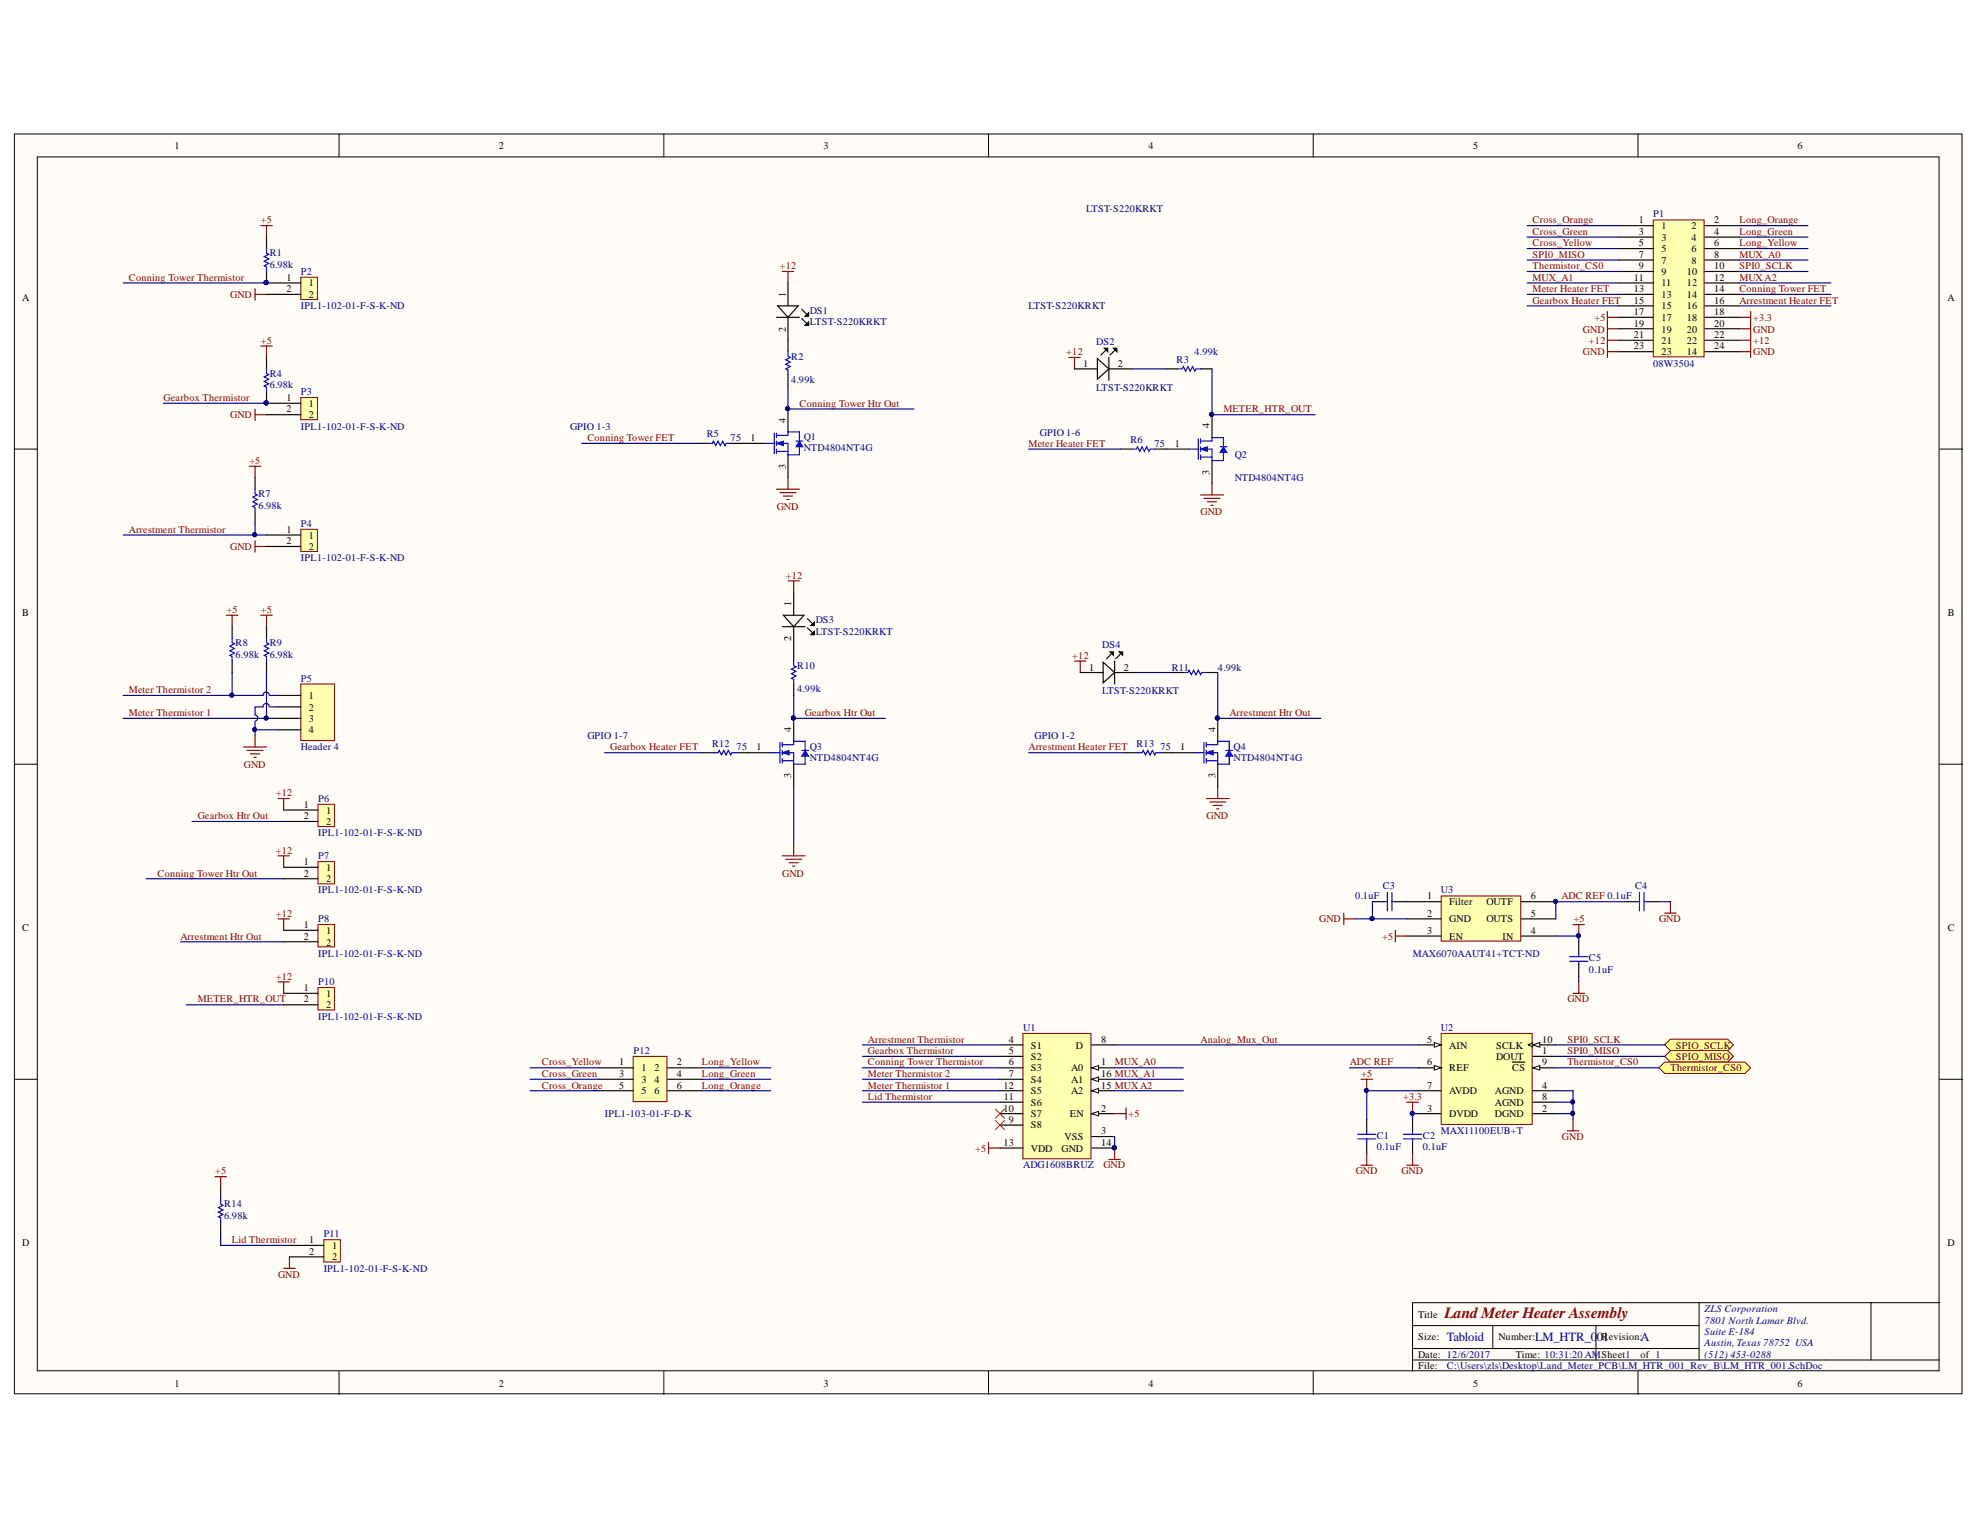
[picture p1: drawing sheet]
<svg xmlns="http://www.w3.org/2000/svg" width="279mm" height="216mm" viewBox="0 0 279 216" stroke-linecap="round" stroke-linejoin="round" font-family="sans-serif">
<defs><g id="words">
<text font-size="2.2" fill="#800000" x="203.8" y="185.9">Land Meter Heater Assembly</text>
<g font-size="1.8" fill="#000080">
<text x="204.2" y="189.2">Tabloid</text>
<text x="216.6" y="189.2">LM_HTR_0</text>
<text x="225.3" y="189.2">01</text>
<text x="231.5" y="189.2">A</text>
</g>
<g font-size="1.4">
<text x="24.6" y="21.1">1</text>
<text x="70.4" y="21.1">2</text>
<text x="116.2" y="21.1">3</text>
<text x="162.1" y="21.1">4</text>
<text x="207.9" y="21.1">5</text>
<text x="253.7" y="21.1">6</text>
<text x="231.2" y="31.5">1</text>
<text x="231.2" y="33.1">3</text>
<text x="231.2" y="34.7">5</text>
<text x="234.5" y="32.3">1</text>
<text x="234.5" y="34">3</text>
<text x="234.5" y="35.6">5</text>
<text x="238.7" y="32.3">2</text>
<text x="238.7" y="34">4</text>
<text x="238.7" y="35.6">6</text>
<text x="241.9" y="31.5">2</text>
<text x="241.9" y="33.1">4</text>
<text x="241.9" y="34.7">6</text>
<text x="40.4" y="39.7">1</text>
<text x="40.4" y="41.3">2</text>
<text x="43.6" y="40.4">1</text>
<text x="110.9" y="41.9" transform="rotate(-90 110.9 41.9)">1</text>
<text x="230.6" y="39.7">11</text>
<text x="230.6" y="41.3">13</text>
<text x="231.2" y="36.4">7</text>
<text x="231.2" y="38">9</text>
<text x="234.5" y="37.2">7</text>
<text x="234.5" y="38.8">9</text>
<text x="234.5" y="40.4">11</text>
<text x="238" y="38.8">10</text>
<text x="238" y="40.4">12</text>
<text x="238.7" y="37.2">8</text>
<text x="241.9" y="36.4">8</text>
<text x="241.9" y="38">10</text>
<text x="241.9" y="39.7">12</text>
<text x="241.9" y="41.3">14</text>
<text x="3.1" y="42.4">A</text>
<text x="43.6" y="42">2</text>
<text x="110.9" y="46.8" transform="rotate(-90 110.9 46.8)">2</text>
<text x="230.6" y="42.9">15</text>
<text x="230.6" y="44.5">17</text>
<text x="230.6" y="46.1">19</text>
<text x="230.6" y="47.7">21</text>
<text x="234.5" y="42">13</text>
<text x="234.5" y="43.6">15</text>
<text x="234.5" y="45.2">17</text>
<text x="234.5" y="46.9">19</text>
<text x="238" y="42">14</text>
<text x="238" y="43.6">16</text>
<text x="238" y="45.2">18</text>
<text x="238" y="46.9">20</text>
<text x="241.9" y="42.9">16</text>
<text x="241.9" y="44.5">18</text>
<text x="241.9" y="46.1">20</text>
<text x="241.9" y="47.7">22</text>
<text x="274.8" y="42.4">A</text>
<text x="152.8" y="51.7">1</text>
<text x="157.7" y="51.7">2</text>
<text x="230.6" y="49.3">23</text>
<text x="234.5" y="48.5">21</text>
<text x="234.5" y="50.1">23</text>
<text x="238" y="48.5">22</text>
<text x="238" y="50.1">14</text>
<text x="241.9" y="49.3">24</text>
<text x="40.4" y="56.6">1</text>
<text x="40.4" y="58.2">2</text>
<text x="43.6" y="57.4">1</text>
<text x="43.6" y="59">2</text>
<text x="110.9" y="59.7" transform="rotate(-90 110.9 59.7)">4</text>
<text x="105.9" y="62.2">1</text>
<text x="165.8" y="63.1">1</text>
<text x="170.7" y="60.5" transform="rotate(-90 170.7 60.5)">4</text>
<text x="110.9" y="66.2" transform="rotate(-90 110.9 66.2)">3</text>
<text x="170.7" y="67" transform="rotate(-90 170.7 67)">3</text>
<text x="40.4" y="75.2">1</text>
<text x="40.4" y="76.8">2</text>
<text x="43.6" y="76">1</text>
<text x="43.6" y="77.6">2</text>
<text x="3.1" y="86.9">B</text>
<text x="111.6" y="85.5" transform="rotate(-90 111.6 85.5)">1</text>
<text x="274.9" y="86.9">B</text>
<text x="111.6" y="90.5" transform="rotate(-90 111.6 90.5)">2</text>
<text x="153.7" y="94.6">1</text>
<text x="158.6" y="94.6">2</text>
<text x="43.6" y="98.6">1</text>
<text x="43.6" y="100.3">2</text>
<text x="43.6" y="101.9">3</text>
<text x="43.6" y="103.5">4</text>
<text x="106.7" y="105.9">1</text>
<text x="111.6" y="103.3" transform="rotate(-90 111.6 103.3)">4</text>
<text x="166.5" y="105.9">1</text>
<text x="171.5" y="103.3" transform="rotate(-90 171.5 103.3)">4</text>
<text x="42.9" y="114">1</text>
<text x="111.6" y="109.8" transform="rotate(-90 111.6 109.8)">3</text>
<text x="171.5" y="109.8" transform="rotate(-90 171.5 109.8)">3</text>
<text x="42.9" y="115.6">2</text>
<text x="46" y="114.8">1</text>
<text x="46" y="116.4">2</text>
<text x="42.9" y="122.1">1</text>
<text x="42.9" y="123.7">2</text>
<text x="46" y="122.9">1</text>
<text x="46" y="124.5">2</text>
<text x="3.1" y="131.4">C</text>
<text x="42.9" y="131">1</text>
<text x="46" y="131.7">1</text>
<text x="201.4" y="126.9">1</text>
<text x="201.4" y="129.4">2</text>
<text x="201.4" y="131.7">3</text>
<text x="204.5" y="127.8">Filter</text>
<text x="204.5" y="130.1">GND</text>
<text x="209.8" y="130.1">OUTS</text>
<text x="209.8" y="127.8">OUTF</text>
<text x="216" y="131.7">4</text>
<text x="216" y="129.4">5</text>
<text x="216" y="126.9">6</text>
<text x="274.9" y="131.4">C</text>
<text x="42.9" y="132.6">2</text>
<text x="46" y="133.4">2</text>
<text x="204.5" y="132.6">EN</text>
<text x="212" y="132.6">IN</text>
<text x="42.9" y="139.9">1</text>
<text x="42.9" y="141.5">2</text>
<text x="46" y="140.7">1</text>
<text x="46" y="142.3">2</text>
<text x="142.3" y="147.1">4</text>
<text x="142.3" y="148.7">5</text>
<text x="145.5" y="148">S1</text>
<text x="145.5" y="149.6">S2</text>
<text x="151.8" y="148">D</text>
<text x="155.4" y="147.1">8</text>
<text x="201.4" y="147.1">5</text>
<text x="204.5" y="148">AIN</text>
<text x="211.1" y="148">SCLK</text>
<text x="211.1" y="149.6">DOUT</text>
<text x="217.6" y="147.1">10</text>
<text x="217.6" y="148.7">1</text>
<text x="87.4" y="150.3">1</text>
<text x="87.4" y="151.9">3</text>
<text x="87.4" y="153.6">5</text>
<text x="90.5" y="151.2">1</text>
<text x="90.5" y="152.8">3</text>
<text x="90.5" y="154.4">5</text>
<text x="92.4" y="151.2">2</text>
<text x="92.4" y="152.8">4</text>
<text x="92.4" y="154.4">6</text>
<text x="95.5" y="150.3">2</text>
<text x="95.5" y="151.9">4</text>
<text x="95.5" y="153.6">6</text>
<text x="141.6" y="153.6">12</text>
<text x="141.7" y="155.2">11</text>
<text x="142.3" y="150.3">6</text>
<text x="142.3" y="151.9">7</text>
<text x="145.5" y="151.2">S3</text>
<text x="145.5" y="152.8">S4</text>
<text x="145.5" y="154.4">S5</text>
<text x="151.1" y="151.2">A0</text>
<text x="151.1" y="154.4">A2</text>
<text x="151.1" y="152.8">A1</text>
<text x="155.4" y="150.3">1</text>
<text x="155.4" y="153.6">15 MUXA2</text>
<text x="155.4" y="151.9">16 MUX_A1</text>
<text x="201.4" y="150.3">6</text>
<text x="201.4" y="153.6">7</text>
<text x="204.5" y="151.2">REF</text>
<text x="204.5" y="154.4">AVDD</text>
<text x="210.9" y="154.4">AGND</text>
<text x="213.4" y="151.2">CS</text>
<text x="217.6" y="153.6">4</text>
<text x="217.6" y="150.3">9</text>
<text x="217.6" y="155.2">8</text>
<text x="141.6" y="156.9">10</text>
<text x="141.6" y="161.7">13</text>
<text x="142.3" y="158.5">9</text>
<text x="145.5" y="159.2">S8</text>
<text x="145.5" y="157.6">S7</text>
<text x="145.5" y="156">S6</text>
<text x="150.2" y="160.9">VSS</text>
<text x="151" y="157.6">EN</text>
<text x="155.4" y="156.9">2</text>
<text x="155.4" y="160.1">3</text>
<text x="155.4" y="161.7">14</text>
<text x="201.4" y="156.9">3</text>
<text x="204.5" y="157.6">DVDD</text>
<text x="210.9" y="157.6">DGND</text>
<text x="210.9" y="156">AGND</text>
<text x="217.6" y="156.9">2</text>
<text x="145.5" y="162.5">VDD</text>
<text x="149.8" y="162.5">GND</text>
<text x="3.1" y="175.8">D</text>
<text x="43.6" y="175.5">1</text>
<text x="43.6" y="177.1">2</text>
<text x="46.9" y="176.2">1</text>
<text x="46.9" y="177.8">2</text>
<text x="274.8" y="175.8">D</text>
<text x="200.1" y="185.9">Title</text>
<text x="200.1" y="189.2">Size:</text>
<text x="200.1" y="191.6">Date: 12/6/2017</text>
<text x="211.4" y="189.2">Number:</text>
<text x="213.9" y="191.6">Time: 10:31:20 AMSheet1</text>
<text x="226" y="189.2">Revision:</text>
<text x="231.5" y="191.6">of 1</text>
<text x="24.6" y="195.7">1</text>
<text x="70.4" y="195.7">2</text>
<text x="116.2" y="195.7">3</text>
<text x="162.1" y="195.7">4</text>
<text x="200.1" y="193.2">File:</text>
<text x="207.9" y="195.7">5</text>
<text x="253.7" y="195.7">6</text>
</g>
<g font-size="1.4" fill="#000080">
<text x="153.3" y="29.9">LTST-S220KRKT</text>
<text x="233.3" y="30.7">P1</text>
<text x="38.1" y="37.8">6.98k</text>
<text x="38.1" y="36.2">R1</text>
<text x="42.5" y="38.8">P2</text>
<text x="42.5" y="43.6">IPL1-102-01-F-S-K-ND</text>
<text x="114.3" y="45.9">LTST-S220KRKT</text>
<text x="114.3" y="44.3">DS1</text>
<text x="145.1" y="43.6">LTST-S220KRKT</text>
<text x="38.1" y="53.2">R4</text>
<text x="111.6" y="50.7">R2</text>
<text x="154.7" y="48.7">DS2</text>
<text x="166" y="51.2">R3</text>
<text x="168.6" y="50.1">4.99k</text>
<text x="233.3" y="51.7">08W3504</text>
<text x="38.1" y="54.8">6.98k</text>
<text x="42.5" y="55.8">P3</text>
<text x="111.6" y="54">4.99k</text>
<text x="154.7" y="55.1">LTST-S220KRKT</text>
<text x="42.5" y="60.6">IPL1-102-01-F-S-K-ND</text>
<text x="80.4" y="60.6">GPIO 1-3</text>
<text x="99.7" y="61.7">R5</text>
<text x="103.1" y="62.2">75</text>
<text x="113.4" y="62.1">Q1</text>
<text x="113.4" y="63.7">NTD4804NT4G</text>
<text x="146.7" y="61.5">GPIO 1-6</text>
<text x="159.5" y="62.6">R6</text>
<text x="162.9" y="63.1">75</text>
<text x="174.2" y="64.7">Q2</text>
<text x="36.5" y="71.8">6.98k</text>
<text x="36.5" y="70.2">R7</text>
<text x="174.2" y="67.9">NTD4804NT4G</text>
<text x="42.5" y="74.4">P4</text>
<text x="42.5" y="79.2">IPL1-102-01-F-S-K-ND</text>
<text x="115.1" y="89.5">LTST-S220KRKT</text>
<text x="115.1" y="87.9">DS3</text>
<text x="33.2" y="92.8">6.98k</text>
<text x="33.2" y="91.1">R8</text>
<text x="38.1" y="92.8">6.98k</text>
<text x="38.1" y="91.1">R9</text>
<text x="112.5" y="94.4">R10</text>
<text x="155.5" y="91.5">DS4</text>
<text x="165.4" y="94.6">R11</text>
<text x="171.9" y="94.6">4.99k</text>
<text x="42.5" y="96.2">P5</text>
<text x="112.5" y="97.7">4.99k</text>
<text x="155.5" y="98">LTST-S220KRKT</text>
<text x="42.5" y="105.9">Header 4</text>
<text x="82.9" y="104.3">GPIO 1-7</text>
<text x="100.5" y="105.4">R12</text>
<text x="103.9" y="105.9">75</text>
<text x="114.3" y="105.8">Q3</text>
<text x="114.3" y="107.4">NTD4804NT4G</text>
<text x="146" y="104.3">GPIO 1-2</text>
<text x="160.4" y="105.4">R13</text>
<text x="163.7" y="105.9">75</text>
<text x="174.1" y="105.8">Q4</text>
<text x="174.1" y="107.4">NTD4804NT4G</text>
<text x="44.9" y="113.2">P6</text>
<text x="44.9" y="118">IPL1-102-01-F-S-K-ND</text>
<text x="44.9" y="121.3">P7</text>
<text x="195.1" y="125.5">C3</text>
<text x="230.7" y="125.5">C4</text>
<text x="44.9" y="130.1">P8</text>
<text x="44.9" y="126.1">IPL1-102-01-F-S-K-ND</text>
<text x="191.2" y="126.9">0.1uF</text>
<text x="203.3" y="126.1">U3</text>
<text x="44.9" y="135">IPL1-102-01-F-S-K-ND</text>
<text x="199.4" y="135">MAX6070AAUT41+TCT-ND</text>
<text x="224.2" y="135.6">C5</text>
<text x="224.2" y="137.2">0.1uF</text>
<text x="44.9" y="143.9">IPL1-102-01-F-S-K-ND</text>
<text x="44.9" y="139">P10</text>
<text x="89.4" y="148.7">P12</text>
<text x="144.4" y="145.5">U1</text>
<text x="203.3" y="145.5">U2</text>
<text x="85.3" y="157.6">IPL1-103-01-F-D-K</text>
<text x="194.3" y="160.7">C1</text>
<text x="200.8" y="160.7">C2</text>
<text x="203.3" y="160.1">MAX11100EUB+T</text>
<text x="144.4" y="164.9">ADG1608BRUZ</text>
<text x="194.3" y="162.3">0.1uF</text>
<text x="200.8" y="162.3">0.1uF</text>
<text x="31.6" y="172.1">6.98k</text>
<text x="31.6" y="170.4">R14</text>
<text x="45.7" y="179.4">IPL1-102-01-F-S-K-ND</text>
<text x="45.7" y="174.6">P11</text>
<text x="240.5" y="185.1">ZLS Corporation</text>
<text x="240.5" y="186.8">7801 North Lamar Blvd.</text>
<text x="240.5" y="188.4">Suite E-184</text>
<text x="240.5" y="190">Austin, Texas 78752 USA</text>
<text x="240.5" y="191.6">(512) 453-0288</text>
<text x="204.2" y="193.2">C:\Users\zls\Desktop\Land_Meter_PCB\LM_HTR_001_Rev_B\LM_HTR_001.SchDoc</text>
</g>
<g font-size="1.4" fill="#800000">
<text x="36.8" y="31.5">+5</text>
<text x="216.3" y="34.7">Cross_Yellow</text>
<text x="216.3" y="33.1">Cross_Green</text>
<text x="216.3" y="31.5">Cross_Orange</text>
<text x="245.5" y="34.7">Long_Yellow</text>
<text x="245.5" y="33.1">Long_Green</text>
<text x="245.5" y="31.5">Long_Orange</text>
<text x="18.2" y="39.7">Conning Tower Thermistor</text>
<text x="110" y="38">+12</text>
<text x="216.3" y="41.3">Meter Heater FET</text>
<text x="216.3" y="36.4">SPI0_MISO</text>
<text x="216.3" y="38">Thermistor_CS0</text>
<text x="216.3" y="39.7">MUX_A1</text>
<text x="245.5" y="41.3">Conning Tower FET</text>
<text x="245.5" y="38">SPI0_SCLK</text>
<text x="245.5" y="39.7">MUXA2</text>
<text x="245.5" y="36.4">MUX_A0</text>
<text x="32.5" y="42">GND</text>
<text x="216.3" y="42.9">Gearbox Heater FET</text>
<text x="223.4" y="46.9">GND</text>
<text x="225" y="45.2">+5</text>
<text x="245.5" y="42.9">Arrestment Heater FET</text>
<text x="247.4" y="46.9">GND</text>
<text x="247.4" y="45.2">+3.3</text>
<text x="36.8" y="48.5">+5</text>
<text x="150.5" y="50.1">+12</text>
<text x="223.4" y="50.1">GND</text>
<text x="224.2" y="48.5">+12</text>
<text x="247.4" y="48.5">+12</text>
<text x="247.4" y="50.1">GND</text>
<text x="23.1" y="56.6">Gearbox Thermistor</text>
<text x="32.5" y="59">GND</text>
<text x="112.8" y="57.4">Conning Tower Htr Out</text>
<text x="172.6" y="58.2">METER_HTR_OUT</text>
<text x="35.2" y="65.4">+5</text>
<text x="82.9" y="62.2">Conning Tower FET</text>
<text x="145.1" y="63.1">Meter Heater FET</text>
<text x="109.6" y="72">GND</text>
<text x="18.2" y="75.2">Arrestment Thermistor</text>
<text x="32.5" y="77.6">GND</text>
<text x="169.4" y="72.7">GND</text>
<text x="110.9" y="81.7">+12</text>
<text x="32" y="86.5">+5</text>
<text x="36.8" y="86.5">+5</text>
<text x="151.3" y="93">+12</text>
<text x="18.2" y="97.8">Meter Thermistor 2</text>
<text x="18.2" y="101">Meter Thermistor 1</text>
<text x="113.6" y="101">Gearbox Htr Out</text>
<text x="173.5" y="101">Arrestment Htr Out</text>
<text x="86.1" y="105.9">Gearbox Heater FET</text>
<text x="145.1" y="105.9">Arrestment Heater FET</text>
<text x="34.4" y="108.3">GND</text>
<text x="38.9" y="112.4">+12</text>
<text x="27.9" y="115.6">Gearbox Htr Out</text>
<text x="170.3" y="115.6">GND</text>
<text x="22.2" y="123.7">Conning Tower Htr Out</text>
<text x="38.9" y="120.5">+12</text>
<text x="110.4" y="123.7">GND</text>
<text x="38.9" y="129.4">+12</text>
<text x="186.2" y="130.1">GND</text>
<text x="220.3" y="126.9">ADC REF 0.1uF</text>
<text x="222" y="130.1">+5</text>
<text x="234.1" y="130.1">GND</text>
<text x="25.5" y="132.6">Arrestment Htr Out</text>
<text x="195" y="132.6">+5</text>
<text x="27.9" y="141.5">METER_HTR_OUT</text>
<text x="38.9" y="138.2">+12</text>
<text x="221.2" y="141.5">GND</text>
<text x="122.5" y="147.1">Arrestment Thermistor</text>
<text x="122.5" y="148.7">Gearbox Thermistor</text>
<text x="169.4" y="147.1">Analog_Mux_Out</text>
<text x="221.2" y="148.7">SPI0_MISO</text>
<text x="221.2" y="147.1">SPI0_SCLK</text>
<text x="236.5" y="148">SPIO_SCLK</text>
<text x="236.5" y="149.6">SPIO_MISO</text>
<text x="76.5" y="150.3">Cross_Yellow</text>
<text x="76.5" y="151.9">Cross_Green</text>
<text x="76.5" y="153.6">Cross_Orange</text>
<text x="99" y="150.3">Long_Yellow</text>
<text x="99" y="151.9">Long_Green</text>
<text x="99" y="153.6">Long_Orange</text>
<text x="122.5" y="150.3">Conning Tower Thermistor</text>
<text x="122.5" y="153.6">Meter Thermistor 1</text>
<text x="122.5" y="151.9">Meter Thermistor 2</text>
<text x="122.5" y="155.2">Lid Thermistor</text>
<text x="157.3" y="150.3">MUX_A0</text>
<text x="190.5" y="150.3">ADC REF</text>
<text x="192.1" y="151.9">+5</text>
<text x="198" y="155.2">+3.3</text>
<text x="221.2" y="150.3">Thermistor_CS0</text>
<text x="235.7" y="151.2">Thermistor_CS0</text>
<text x="159.3" y="157.6">+5</text>
<text x="220.4" y="160.9">GND</text>
<text x="30.4" y="165.7">+5</text>
<text x="137.6" y="162.5">+5</text>
<text x="155.7" y="164.9">GND</text>
<text x="191.3" y="165.7">GND</text>
<text x="197.7" y="165.7">GND</text>
<text x="32.7" y="175.5">Lid Thermistor</text>
<text x="39.2" y="180.3">GND</text>
</g>
</g></defs>
<g fill="#fffcf8" stroke="#000" stroke-width=".14">
<path d="M2 18.9h274.9v177.8h-274.9z"/>
<path d="M5.3 22.1h268.3v171.3h-268.3z"/>
</g>
<g fill="none" stroke="#000" stroke-width=".14">
<path d="M47.8 18.9v3.2M93.7 18.9v3.2M139.5 18.9v3.2M185.3 18.9v3.2M231.1 18.9v3.2M2 63.4h3.3M273.7 63.4h3.3M2 107.8h3.3M273.7 107.8h3.3M2 152.3h3.3M273.7 152.3h3.3M47.8 193.5v3.3"/>
<path d="M93.7 193.5v3.3M139.5 193.5v3.3M185.3 193.5v3.3M199.3 187.1h40.5M199.3 191.9h74.4M199.3 190.3h40.5M210.6 187.1v3.2M225.2 187.1v4.8M231.1 193.5v3.3M239.8 183.8v8.1M264 183.8h-64.7v9.7M273.7 183.8h-9.7v8.1"/>
</g>
<g fill="none" stroke="#800000" stroke-width=".16">
<path d="M36.8 31.8h1.6M37.6 31.8v1.7M36 40.7v1.7M36 57.7v1.6M36 58.5h1.6M36 41.5h1.6M36.8 48.8h1.6M37.6 48.8v1.6M226.8 44v4.8M226.8 48h1.6M226.8 46.4h1.6M226.8 44.8h1.6"/>
<path d="M245.4 48h1.6M245.4 46.4h1.6M247 45.6v3.2M35.2 65.8h1.6M36 65.8v1.6M36 76.3v1.6M36 77.1h1.6M31.9 86.8h1.7M32.8 86.8v1.6M36.8 86.8h1.6M37.6 86.8v1.6M34.4 105.4h3.2"/>
<path d="M34.9 105.9h2.2M35.3 106.4h1.3M35.8 106.9h.4M36 103.8v1.6M39.2 112.7h1.6M40 112.7v1.6M39.2 138.6h1.6M39.2 120.8h1.6M39.2 129.7h1.6M40 120.8v1.6M40 129.7v1.6M40 138.6v1.6"/>
</g>
<path d="M37.6 33.5v1.6M37.6 38.3v1.6M37.6 50.4v1.7M37.6 55.3v1.6M36 67.4v1.6M36 72.3v1.6M32.8 88.4v1.6M32.8 93.3v1.6M37.6 88.4v1.6M37.6 93.3v1.6" fill="none" stroke="#000" stroke-width=".16"/>
<path d="M37.6 35.1v.6l.3 .2-.6 .3 .6 .3-.6 .4 .6 .3-.6 .3 .3 .2v.6M37.6 52.1v.6l.3 .2-.6 .3 .6 .3-.6 .3 .6 .4-.6 .3 .3 .1v.7M36 69v.7l.3 .1-.6 .4 .6 .3-.6 .3 .6 .3-.6 .4 .3 .1v.7M32.8 90v.7l.3 .2-.7 .3 .7 .3-.7 .3 .7 .4-.7 .3 .4 .1v.7M37.6 90v.7l.3 .2-.6 .3 .6 .3-.6 .3 .6 .4-.6 .3 .3 .1v.7" fill="none" stroke="#00f" stroke-width=".16"/>
<g fill="#000080" stroke="#000080" stroke-width=".14">
<circle cx="37.6" cy="56.9" r=".28"/>
<circle cx="37.6" cy="39.9" r=".28"/>
</g>
<path d="M42.4 96.5h4.8v8h-4.8z" fill="#ffffb0" stroke="#800000" stroke-width=".14"/>
<path d="M39.2 98.1h3.3M39.2 99.8h3.3M39.2 101.4h3.3M39.2 103h3.3" fill="none" stroke="#000" stroke-width=".16"/>
<path d="M203.4 145.8h12.8v12.9h-12.8z" fill="#ffffb0" stroke="#800000" stroke-width=".14"/>
<path d="M200.1 147.4h3.3" fill="none" stroke="#000" stroke-width=".16"/>
<path d="M202.4 147.1l1 .3-1 .4z" fill="#fffcf8"/>
<path d="M202.4 147.1l1 .3-1 .4z" fill="none" stroke="#000" stroke-width=".14"/>
<path d="M200.1 150.7h3.3M216.3 153.9h3.2" fill="none" stroke="#000" stroke-width=".16"/>
<path d="M202.4 150.4l1 .3-1 .3z" fill="#fffcf8"/>
<path d="M202.4 150.4l1 .3-1 .3zM216.3 147.1l-.6 .3 .6 .4" fill="none" stroke="#000" stroke-width=".14"/>
<path d="M200.1 153.9h3.3M200.1 157.1h3.3M216.3 147.4h3.2" fill="none" stroke="#000" stroke-width=".16"/>
<path d="M216.3 147.4l1-.3v.7z" fill="#fffcf8"/>
<path d="M216.3 147.4l1-.3v.7z" fill="none" stroke="#000" stroke-width=".14"/>
<path d="M216.3 150.7h3.2" fill="none" stroke="#000" stroke-width=".16"/>
<path d="M216.3 150.7l1-.3v.6z" fill="#fffcf8"/>
<path d="M216.3 150.7l1-.3v.6z" fill="none" stroke="#000" stroke-width=".14"/>
<path d="M192.9 158v1.6M199.3 158v1.6M213.4 149.9h1.8M216.3 157.1h3.2M216.3 149.1h3.2M216.3 155.5h3.2M192.9 161.2v1.6M199.3 161.2v1.6" fill="none" stroke="#000" stroke-width=".16"/>
<path d="M192.1 152.3h1.6M192.9 152.3v1.6M198.5 155.5h1.6M199.3 155.5v1.6M221.2 159.6h1.6M222 158v1.6M192.1 164.4h1.6M192.9 162.8v1.6M198.5 164.4h1.6M199.3 162.8v1.6" fill="none" stroke="#800000" stroke-width=".16"/>
<g fill="#000080" stroke="#000080" stroke-width=".14">
<circle cx="192.8" cy="153.9" r=".28"/>
<circle cx="199.3" cy="157.1" r=".28"/>
</g>
<path d="M192.9 159.6v.5M199.3 159.6v.5M191.6 160.7h2.6M191.6 160.1h2.6M192.9 160.7v.5M198 160.7h2.6M198 160.1h2.6M199.3 160.7v.5" fill="none" stroke="#00f" stroke-width=".16"/>
<g fill="#ffff80" stroke="#800000" stroke-width=".14">
<path d="M234.9 147.4l.8-.8h8.1l.8 .8-.8 .9h-8.1z" fill-rule="evenodd"/>
<path d="M234.9 149.1l.8-.8h8.1l.8 .8-.8 .8h-8.1z" fill-rule="evenodd"/>
<path d="M234.1 150.7l.8-.8h11.3l.8 .8-.8 .8h-11.3z" fill-rule="evenodd"/>
</g>
<path d="M139.5 161.2v1.6M139.5 162h1.6M156.5 163.6h1.6M157.3 162v1.6" fill="none" stroke="#800000" stroke-width=".16"/>
<circle cx="157.2" cy="162" r=".28" fill="#000080" stroke="#000080" stroke-width=".14"/>
<path d="M144.3 145.8h9.7v17.7h-9.7z" fill="#ffffb0" stroke="#800000" stroke-width=".14"/>
<path d="M154 150.7h3.3" fill="none" stroke="#000" stroke-width=".16"/>
<path d="M154 150.7l1-.3v.6z" fill="#fffcf8"/>
<path d="M154 150.7l1-.3v.6z" fill="none" stroke="#000" stroke-width=".14"/>
<path d="M154 157.1h3.3" fill="none" stroke="#000" stroke-width=".16"/>
<path d="M154 157.1l1-.3v.7z" fill="#fffcf8"/>
<path d="M154 157.1l1-.3v.7z" fill="none" stroke="#000" stroke-width=".14"/>
<g fill="none" stroke="#000" stroke-width=".16">
<path d="M141.1 147.4h3.2M141.1 149.1h3.2M141.1 150.7h3.2M141.1 152.3h3.2M141.1 158.8h3.2M141.1 157.1h3.2M141.1 155.5h3.2M141.1 153.9h3.2M154 147.4h3.3M154 153.9h3.3M141.1 162h3.2M154 160.4h3.3"/>
<path d="M154 162h3.3"/>
</g>
<circle cx="157.2" cy="162" r=".28" fill="#000080" stroke="#000080" stroke-width=".14"/>
<path d="M154 153.9l1-.3v.6z" fill="#fffcf8"/>
<path d="M154 153.9l1-.3v.6z" fill="none" stroke="#000" stroke-width=".14"/>
<path d="M154 152.3h3.3" fill="none" stroke="#000" stroke-width=".16"/>
<path d="M154 152.3l1-.3v.6z" fill="#fffcf8"/>
<path d="M154 152.3l1-.3v.6z" fill="none" stroke="#000" stroke-width=".14"/>
<g fill="#000080" stroke="#000080" stroke-width=".14">
<circle cx="157.2" cy="162" r=".28"/>
<circle cx="111.9" cy="101.3" r=".28"/>
</g>
<g fill="none" stroke="#800000" stroke-width=".16">
<path d="M110.4 38.3h1.6M111.2 38.3v1.6M150.8 50.4h1.6M151.6 50.4v1.7M109.6 69h3.2M110.1 69.5h2.2M110.5 70h1.3M111 70.5h.4M111.2 67.4v1.6M169.4 69.8h3.2M169.9 70.3h2.3M170.4 70.8h1.3"/>
<path d="M170.9 71.3h.3M171 68.2v1.6M111.2 82h1.6M112 82v1.6M151.6 93.3h1.6M152.4 93.3v1.6M112 119.2v1.6M170.2 112.7h3.3M170.7 113.2h2.3M171.2 113.7h1.3M171.7 114.1h.3M171.8 111.1v1.6"/>
<path d="M110.4 120.8h3.2M110.9 121.3h2.2M111.4 121.7h1.2M111.8 122.2h.4"/>
</g>
<g fill="none" stroke="#000" stroke-width=".16">
<path d="M111.2 48v1.6M111.2 52.9v1.6M164.6 52.1h1.6M169.4 52.1h1.6M98.3 62.6h1.6M103.1 62.6h1.6M158.1 63.4h1.6M162.9 63.4h1.7M112 91.7v1.6M112 96.5v1.6M165.4 94.9h1.6M170.2 94.9h1.6"/>
<path d="M99.1 106.2h1.6M103.9 106.2h4.9M112 101.4v3.2M112 107.8v3.3M158.9 106.2h1.6M163.8 106.2h1.6"/>
</g>
<g fill="none" stroke="#00f" stroke-width=".16">
<path d="M111.2 49.6v.7l.3 .1-.6 .4 .6 .3-.6 .3 .6 .3-.6 .4 .3 .1v.7M166.2 52.1h.6l.2-.4 .3 .7 .3-.7 .4 .7 .3-.7 .3 .7 .2-.3h.6M99.9 62.6h.6l.2-.4 .3 .7 .3-.7 .3 .7 .4-.7 .3 .7 .2-.3h.6M159.7 63.4h.7l.1-.4 .3 .7 .4-.7 .3 .7 .3-.7 .3 .7 .2-.3h.6M112 93.3v.6l.3 .2-.6 .3 .6 .3-.6 .4 .6 .3-.6 .3 .3 .2v.6M167 94.9h.6l.2-.3 .3 .6 .3-.6 .4 .6 .3-.6 .3 .6 .2-.3h.6M100.7 106.2h.6l.2-.3 .3 .6 .3-.6 .4 .6 .3-.6 .3 .6 .2-.3h.6M108.8 106.2h1.3M110.1 104.8v2.9M110.4 105.1h1.6M110.4 106.2h1.6v1.6M110.4 107.3h1.6"/>
<path d="M110.4 104.8v.6M110.4 105.9v.6M110.4 107v.7M160.5 106.2h.7l.1-.3 .3 .6 .4-.6 .3 .6 .3-.6 .3 .6 .2-.3h.7"/>
</g>
<path d="M110.4 106.2l1-.3v.6z" fill="#00f"/>
<path d="M110.4 106.2l1-.3v.6z" fill="none" stroke="#00f" stroke-width=".14"/>
<path d="M112 105.1v-.5h1.6v1.3M113.6 106.7v1.1h-1.6" fill="none" stroke="#00f" stroke-width=".16"/>
<path d="M113.6 105.9l.5 .8h-1z" fill="#00f"/>
<path d="M113.6 105.9l.5 .8h-1z" fill="none" stroke="#00f" stroke-width=".14"/>
<path d="M108 62.6h1.3M109.3 61.1v2.9M109.6 61.4h1.6M109.6 62.6h1.6v1.6M109.6 63.7h1.6M109.6 61.1v.7M109.6 62.2v.7M109.6 63.4v.6M113.1 105.9h1" fill="none" stroke="#00f" stroke-width=".16"/>
<g fill="#000080" stroke="#000080" stroke-width=".14">
<circle cx="111.9" cy="101.3" r=".28"/>
<circle cx="111.1" cy="57.7" r=".27"/>
</g>
<path d="M111.2 57.7v3.2M104.7 62.6h3.3M111.2 64.2v3.2" fill="none" stroke="#000" stroke-width=".16"/>
<path d="M109.6 62.6l.9-.4v.7z" fill="#00f"/>
<path d="M109.6 62.6l.9-.4v.7z" fill="none" stroke="#00f" stroke-width=".14"/>
<path d="M111.2 61.4v-.5h1.6v1.3M112.8 63v1.2h-1.6" fill="none" stroke="#00f" stroke-width=".16"/>
<path d="M112.8 62.2l.5 .8h-1z" fill="#00f"/>
<path d="M112.8 62.2l.5 .8h-1z" fill="none" stroke="#00f" stroke-width=".14"/>
<path d="M112.3 62.2h1M167.8 63.4h1.3M169.1 61.9v2.9M169.4 62.2h1.6M169.4 63.4h1.6v1.6M169.4 64.5h1.6M169.4 61.9v.7M169.4 63v.7M169.4 64.2v.6" fill="none" stroke="#00f" stroke-width=".16"/>
<g fill="#000080" stroke="#000080" stroke-width=".14">
<circle cx="111.1" cy="57.7" r=".27"/>
<circle cx="171" cy="58.5" r=".28"/>
</g>
<path d="M171 58.5v3.3M164.6 63.4h3.2M171 65v3.2" fill="none" stroke="#000" stroke-width=".16"/>
<path d="M169.4 63.4l1-.4v.7z" fill="#00f"/>
<path d="M169.4 63.4l1-.4v.7z" fill="none" stroke="#00f" stroke-width=".14"/>
<path d="M171 62.2v-.4h1.6v1.2M172.6 63.9v1.1h-1.6" fill="none" stroke="#00f" stroke-width=".16"/>
<path d="M172.6 63l.5 .9h-.9z" fill="#00f"/>
<path d="M172.6 63l.5 .9h-.9z" fill="none" stroke="#00f" stroke-width=".14"/>
<path d="M172.2 63h.9M168.6 106.2h1.3M169.9 104.8v2.9M170.2 105.1h1.6M170.2 106.2h1.6v1.6M170.2 107.3h1.6M170.2 104.8v.6M170.2 105.9v.6M170.2 107v.7" fill="none" stroke="#00f" stroke-width=".16"/>
<g fill="#000080" stroke="#000080" stroke-width=".14">
<circle cx="171" cy="58.5" r=".28"/>
<circle cx="171.8" cy="101.3" r=".28"/>
</g>
<path d="M165.4 106.2h3.2M171.8 101.4v3.2M171.8 107.8v3.3" fill="none" stroke="#000" stroke-width=".16"/>
<path d="M170.2 106.2l1-.3v.6z" fill="#00f"/>
<path d="M170.2 106.2l1-.3v.6z" fill="none" stroke="#00f" stroke-width=".14"/>
<path d="M171.8 105.1v-.5h1.7v1.3M173.5 106.7v1.1h-1.7" fill="none" stroke="#00f" stroke-width=".16"/>
<path d="M173.5 105.9l.4 .8h-.9z" fill="#00f"/>
<path d="M173.5 105.9l.4 .8h-.9z" fill="none" stroke="#00f" stroke-width=".14"/>
<path d="M173 105.9h.9" fill="none" stroke="#00f" stroke-width=".16"/>
<circle cx="171.8" cy="101.3" r=".28" fill="#000080" stroke="#000080" stroke-width=".14"/>
<g fill="none" stroke="#000" stroke-width=".16">
<path d="M111.2 39.9v3.3M109.6 44.8h3.2M109.7 43.2h2.9l-1.4 1.6zM111.2 44.8v3.2M113.1 44.9l.7 .7M113.1 43.6l.7 .7M113.6 45.9l.5-.5v.5zM113.6 44.6l.5-.5v.5zM151.6 52.1h3.3M154.9 50.6l1.6 1.5-1.6 1.4zM155.8 49.1h.5v.5zM156 49.5l-.7 .6"/>
<path d="M156.5 52.1h3.2M156.5 50.4v3.3M157.1 49.1h.5v.5zM157.3 49.5l-.7 .6M110.4 88.4h3.2M110.5 86.8h3l-1.5 1.6zM112 83.6v3.2M112 88.4v3.3M113.9 88.6l.7 .6M113.9 87.3l.7 .6M114.4 89.6l.5-.5v.5zM114.4 88.3l.5-.5v.5z"/>
<path d="M152.4 94.9h3.3M155.7 93.4l1.6 1.5-1.6 1.5zM156.6 92h.5v.5zM156.8 92.3l-.7 .7M157.3 94.9h3.2M157.3 93.3v3.2M157.9 92h.5v.5zM158.1 92.3l-.7 .7"/>
</g>
<path d="M113.6 45.9l.5-.5v.5zM113.6 44.6l.5-.5v.5zM155.8 49.1h.5v.5zM157.1 49.1h.5v.5zM114.4 89.6l.5-.5v.5zM114.4 88.3l.5-.5v.5zM156.6 92h.5v.5zM157.9 92h.5v.5z" fill="#000"/>
<path d="M203.4 126.4h11.2v6.4h-11.2z" fill="#ffffb0" stroke="#800000" stroke-width=".14"/>
<path d="M193.7 127.2h1.6M196.9 127.2h6.5M198.5 129.7h4.9M198.5 132.1h4.9M214.7 127.2h4.8M214.7 129.7h4.8M214.7 132.1h4.8M229.2 127.2h1.7M232.5 127.2h1.6" fill="none" stroke="#000" stroke-width=".16"/>
<g fill="#000080" stroke="#000080" stroke-width=".14">
<circle cx="219.5" cy="127.2" r=".28"/>
<circle cx="222.7" cy="132" r=".28"/>
</g>
<path d="M195.3 127.2h.5M195.8 125.9v2.6M196.4 125.9v2.6M196.4 127.2h.5M230.9 127.2h.4M231.3 125.9v2.6M232 127.2h.5M232 125.9v2.6" fill="none" stroke="#00f" stroke-width=".16"/>
<path d="M189.6 128.9v1.6M189.6 129.7h1.6M196.9 131.3v1.6M196.9 132.1h1.6M222 130.5h1.6M222.8 130.5v1.6M234.9 128.9h1.6M235.7 127.2v1.7" fill="none" stroke="#800000" stroke-width=".16"/>
<path d="M44.9 130.5h2.3v3.1h-2.3z" fill="#ffffb0" stroke="#800000" stroke-width=".14"/>
<path d="M40 131.3h4.9M40 132.9h4.9" fill="none" stroke="#000" stroke-width=".16"/>
<path d="M44.9 121.6h2.3v3.1h-2.3z" fill="#ffffb0" stroke="#800000" stroke-width=".14"/>
<path d="M40 122.4h4.9M40 124h4.9" fill="none" stroke="#000" stroke-width=".16"/>
<path d="M44.9 113.5h2.3v3.1h-2.3z" fill="#ffffb0" stroke="#800000" stroke-width=".14"/>
<path d="M40 114.3h4.9M40 115.9h4.9" fill="none" stroke="#000" stroke-width=".16"/>
<path d="M42.4 39.1h2.4v3.2h-2.4z" fill="#ffffb0" stroke="#800000" stroke-width=".14"/>
<path d="M37.6 39.9h4.9M37.6 41.5h4.9" fill="none" stroke="#000" stroke-width=".16"/>
<circle cx="37.6" cy="39.9" r=".28" fill="#000080" stroke="#000080" stroke-width=".14"/>
<path d="M42.4 56.1h2.4v3.1h-2.4z" fill="#ffffb0" stroke="#800000" stroke-width=".14"/>
<path d="M37.6 56.9h4.9M37.6 58.5h4.9" fill="none" stroke="#000" stroke-width=".16"/>
<circle cx="37.6" cy="56.9" r=".28" fill="#000080" stroke="#000080" stroke-width=".14"/>
<path d="M42.4 74.7h2.4v3.1h-2.4z" fill="#ffffb0" stroke="#800000" stroke-width=".14"/>
<path d="M37.6 75.5h4.9M37.6 77.1h4.9" fill="none" stroke="#000" stroke-width=".16"/>
<path d="M30.3 166h1.6M31.1 166v1.7M40 179h1.7M40.8 177.4v1.6" fill="none" stroke="#800000" stroke-width=".16"/>
<path d="M45.7 174.9h2.3v3.2h-2.3z" fill="#ffffb0" stroke="#800000" stroke-width=".14"/>
<path d="M40.8 175.7h4.9M40.8 177.4h4.9" fill="none" stroke="#000" stroke-width=".16"/>
<path d="M44.9 139.4h2.3v3.1h-2.3z" fill="#ffffb0" stroke="#800000" stroke-width=".14"/>
<path d="M40 140.2h4.9M40 141.8h4.9" fill="none" stroke="#000" stroke-width=".16"/>
<path d="M245.4 44.8h1.6M247 44v1.6" fill="none" stroke="#800000" stroke-width=".16"/>
<path d="M233.3 31h7.2v19.4h-7.2z" fill="#ffffb0" stroke="#800000" stroke-width=".14"/>
<g fill="none" stroke="#000" stroke-width=".16">
<path d="M228.4 31.8h4.9M228.4 33.5h4.9M228.4 35.1h4.9M228.4 36.7h4.9M228.4 38.3h4.9M228.4 39.9h4.9M240.6 31.8h4.8M240.6 33.5h4.8M240.6 35.1h4.8M240.6 36.7h4.8M240.6 38.3h4.8M240.6 39.9h4.8"/>
<path d="M228.4 41.5h4.9M228.4 43.2h4.9M228.4 44.8h4.9M228.4 46.4h4.9M228.4 48h4.9M228.4 49.6h4.9M240.6 41.5h4.8M240.6 43.2h4.8M240.6 44.8h4.8M240.6 46.4h4.8M240.6 48h4.8M240.6 49.6h4.8"/>
</g>
<path d="M89.3 149.1h4.8v6.4h-4.8z" fill="#ffffb0" stroke="#800000" stroke-width=".14"/>
<path d="M222.8 132.9v1.6M222.8 136.1v1.6M84.5 150.7h4.9M84.5 152.3h4.9M84.5 153.9h4.9M94.2 150.7h4.9M94.2 152.3h4.9M94.2 153.9h4.9M31.1 167.7v1.6M31.1 172.5v1.6" fill="none" stroke="#000" stroke-width=".16"/>
<path d="M226.8 49.6h1.6M226.8 48.8v1.6M245.4 49.6h1.6M247 48.8v1.6M222.8 138.6v1.6M157.3 157.1h1.6M158.9 156.3v1.7M222 140.2h1.6" fill="none" stroke="#800000" stroke-width=".16"/>
<path d="M140.5 156.5l1.3 1.3M140.5 158.1l1.3 1.3M141.8 156.5l-1.3 1.3M141.8 158.1l-1.3 1.3" fill="none" stroke="#f00" stroke-width=".14"/>
<g fill="none" stroke="#000080" stroke-width=".16">
<path d="M17.4 39.9h20.2M215.5 39.9h12.9M215.5 31.8h12.9M215.5 35.1h12.9M215.5 38.3h12.9M215.5 33.5h12.9M215.5 36.7h12.9M245.4 39.9h13M245.4 31.8h9.7M245.4 35.1h9.7M245.4 38.3h9.7M245.4 33.5h9.7"/>
<path d="M245.4 36.7h9.7M23.1 56.9h14.5M111.2 54.5v3.2h17.8M159.7 52.1h4.9M171 52.1v6.4h14.6M215.5 41.5h12.9M215.5 43.2h12.9M245.4 41.5h13M245.4 43.2h13M17.4 75.5h20.2M36 73.9v1.6M82.1 62.6h16.2"/>
<path d="M145.2 63.4h12.9M32.8 94.9v3.2M37.6 94.9v6.5M38 99.7a.44 .44 0 0 0-.4-.4 .44 .44 0 0 0-.5 .5h-1.1v1.1a.44 .44 0 0 1 .4 .4 .44 .44 0 0 1-.4 .5M38 98.1a.44 .44 0 0 0-.4-.4 .44 .44 0 0 0-.5 .4h-19.7M38.1 98.1h1.1M38.1 99.8h1.1M112 98.1v3.3h12.9M160.5 94.9h4.9M171.8 94.9v6.5h14.6M17.4 101.4h21.8M27.1 115.9h12.9"/>
<path d="M36 101.9v1.9M36 103h3.2M85.3 106.2h13.8M112 111.1v8.1M145.2 106.2h13.7M20.6 124h19.4M25.5 132.9h14.5M191.2 129.7h7.3M193.7 127.2v2.5M219.5 132.1h3.3v.8M222.8 137.7v.9M229.2 127.2h-9.7v2.5"/>
<path d="M234.1 127.2h1.6M26.3 141.8h13.7M74.8 150.7h9.7M74.8 153.9h9.7M74.8 152.3h9.7M99.1 150.7h9.7M99.1 153.9h9.7M99.1 152.3h9.7M121.7 149.1h19.4M121.7 150.7h19.4M121.7 147.4h19.4M121.7 155.5h19.4"/>
<path d="M121.7 153.9h19.4M121.7 152.3h19.4M157.3 150.7h9.7M157.3 147.4h42.8M157.3 153.9h9.7M157.3 152.3h9.7M190.4 150.7h9.7M200.1 153.9h-7.2v4.1M200.1 157.1h-.8v.9M219.5 153.9h2.5v4.1M219.5 149.1h15.4M219.5 150.7h14.6"/>
<path d="M219.5 147.4h15.4M219.5 155.5h2.5M219.5 157.1h2.5M31.1 174.1v1.6h9.7M157.3 160.4v1.6"/>
</g>
<g fill="#000080" stroke="#000080" stroke-width=".14">
<circle cx="32.7" cy="98.1" r=".28"/>
<circle cx="37.6" cy="101.3" r=".28"/>
<circle cx="35.9" cy="75.5" r=".28"/>
<circle cx="37.6" cy="39.9" r=".28"/>
<circle cx="37.6" cy="56.9" r=".28"/>
<circle cx="35.9" cy="102.9" r=".28"/>
<circle cx="221.9" cy="155.5" r=".28"/>
<circle cx="221.9" cy="157.1" r=".28"/>
<circle cx="192.8" cy="153.9" r=".28"/>
<circle cx="199.3" cy="157.1" r=".28"/>
<circle cx="111.1" cy="57.7" r=".27"/>
<circle cx="111.9" cy="101.3" r=".28"/>
<circle cx="171.8" cy="101.3" r=".28"/>
<circle cx="171" cy="58.5" r=".28"/>
<circle cx="193.6" cy="129.6" r=".28"/>
<circle cx="219.5" cy="127.2" r=".28"/>
<circle cx="157.2" cy="162" r=".28"/>
<circle cx="222.7" cy="132" r=".28"/>
</g>
<path d="M221.5 135.6h2.6M221.5 135h2.6M222.8 134.5v.5M222.8 135.6v.5M31.1 169.3v.6l.4 .2-.7 .3 .7 .3-.7 .4 .7 .3-.7 .3 .3 .2v.6" fill="none" stroke="#00f" stroke-width=".16"/>
<use href="#words"/>
</svg>
